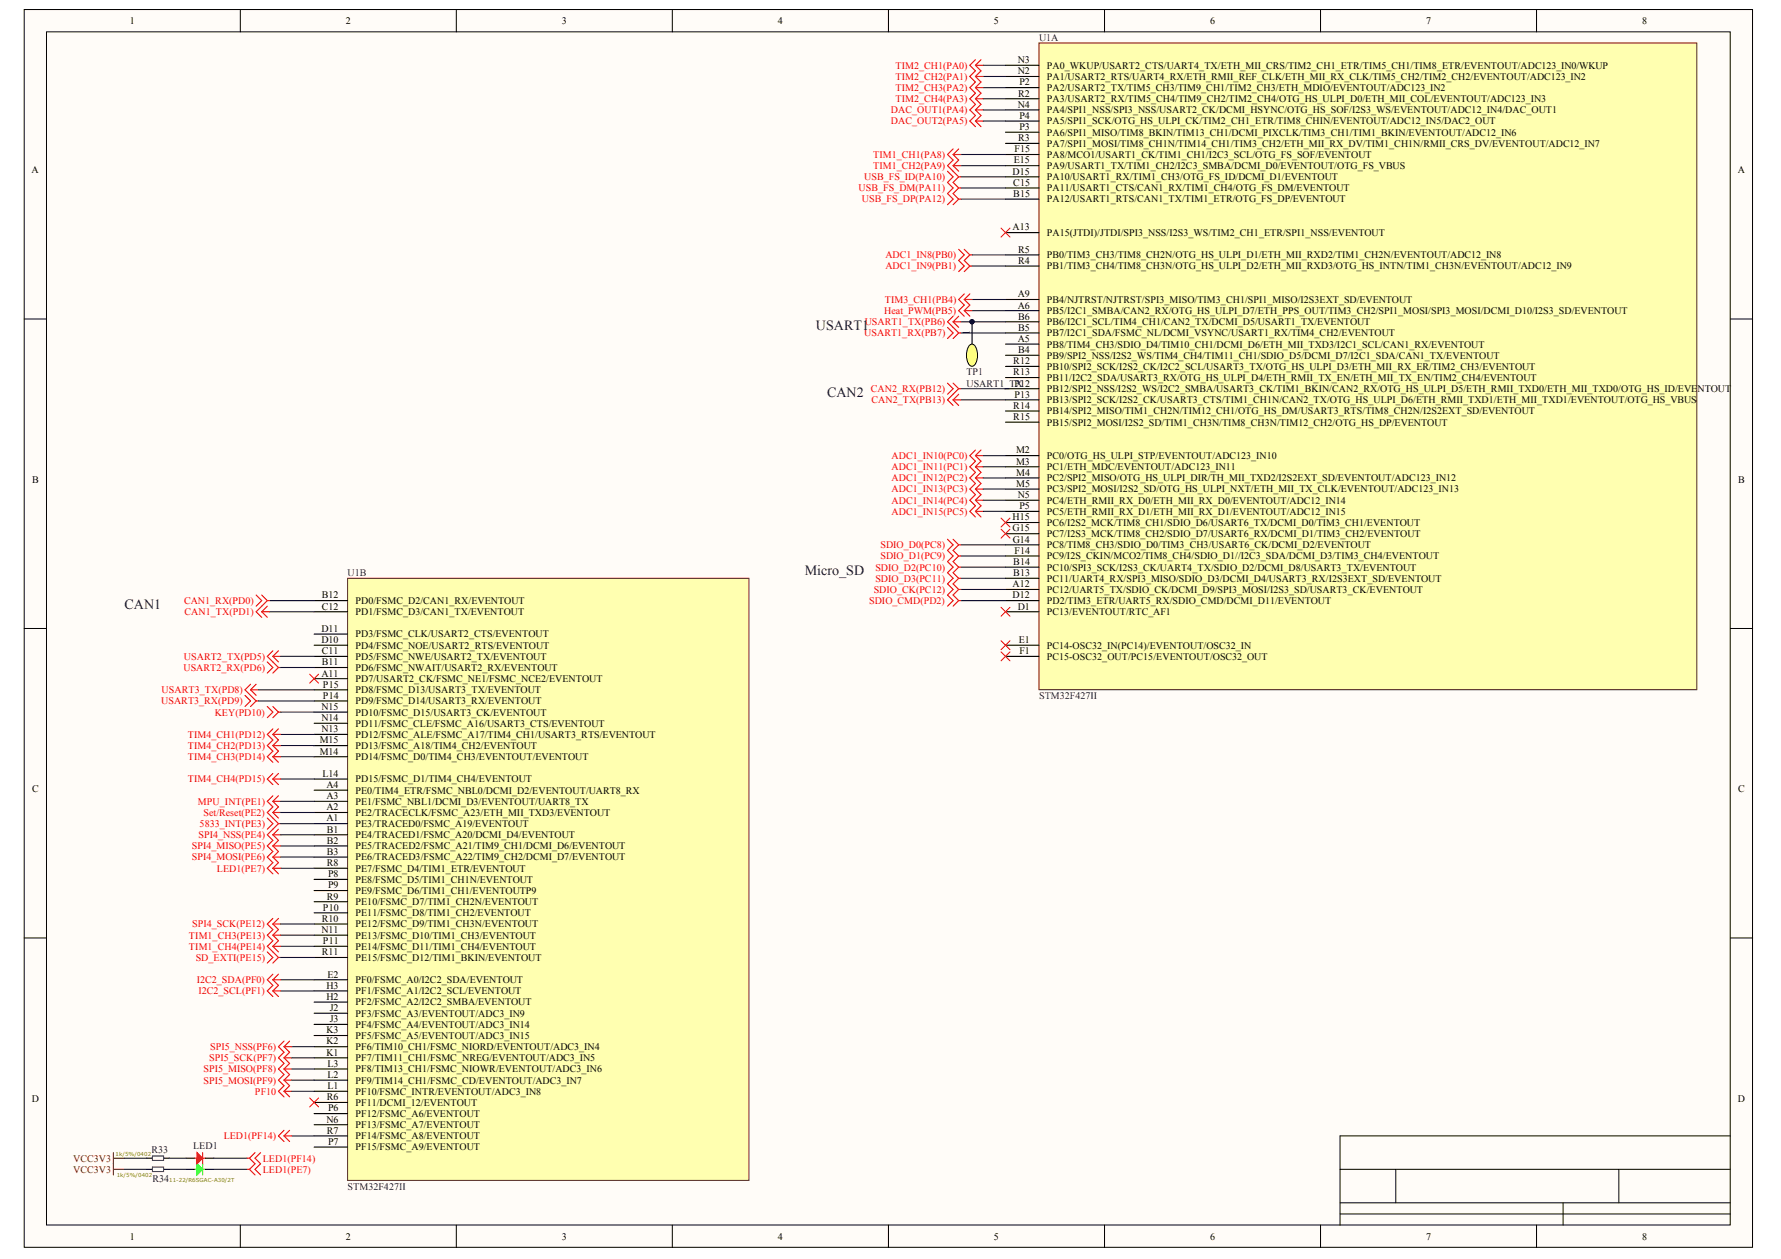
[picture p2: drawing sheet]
<svg xmlns="http://www.w3.org/2000/svg" width="297mm" height="210mm" viewBox="0 0 297 210" stroke-linecap="round" stroke-linejoin="round" font-family="sans-serif">
<defs><g id="words">
<g font-size="2.3" fill="#000080">
<text x="136.1" y="55">USART1</text>
<text x="137.9" y="66.2">CAN2</text>
<text x="134.2" y="95.9">Micro_SD</text>
<text x="20.8" y="101.5">CAN1</text>
</g>
<g font-size="1.7">
<text x="21.6" y="4">1</text>
<text x="57.7" y="4">2</text>
<text x="93.7" y="4">3</text>
<text x="129.7" y="4">4</text>
<text x="165.8" y="4">5</text>
<text x="201.8" y="4">6</text>
<text x="237.8" y="4">7</text>
<text x="273.9" y="4">8</text>
<text x="169.7" y="10.5">N3</text>
<text x="174.6" y="11.5">PA0_WKUP/USART2_CTS/UART4_TX/ETH_MII_CRS/TIM2_CH1_ETR/TIM5_CH1/TIM8_ETR/EVENTOUT/ADC123_IN0/WKUP</text>
<text x="169.7" y="12.4">N2</text>
<text x="169.7" y="18">N4</text>
<text x="169.8" y="16.1">R2</text>
<text x="170" y="14.2">P2</text>
<text x="174.6" y="13.3">PA1/USART2_RTS/UART4_RX/ETH_RMII_REF_CLK/ETH_MII_RX_CLK/TIM5_CH2/TIM2_CH2/EVENTOUT/ADC123_IN2</text>
<text x="174.6" y="15.2">PA2/USART2_TX/TIM5_CH3/TIM9_CH1/TIM2_CH3/ETH_MDIO/EVENTOUT/ADC123_IN2</text>
<text x="174.6" y="17">PA3/USART2_RX/TIM5_CH4/TIM9_CH2/TIM2_CH4/OTG_HS_ULPI_D0/ETH_MII_COL/EVENTOUT/ADC123_IN3</text>
<text x="169.8" y="23.5">R3</text>
<text x="170" y="19.8">P4</text>
<text x="170" y="21.7">P3</text>
<text x="174.6" y="18.9">PA4/SPI1_NSS/SPI3_NSS/USART2_CK/DCMI_HSYNC/OTG_HS_SOF/I2S3_WS/EVENTOUT/ADC12_IN4/DAC_OUT1</text>
<text x="174.6" y="20.8">PA5/SPI1_SCK/OTG_HS_ULPI_CK/TIM2_CH1_ETR/TIM8_CHIN/EVENTOUT/ADC12_IN5/DAC2_OUT</text>
<text x="174.6" y="22.6">PA6/SPI1_MISO/TIM8_BKIN/TIM13_CH1/DCMI_PIXCLK/TIM3_CH1/TIM1_BKIN/EVENTOUT/ADC12_IN6</text>
<text x="5.3" y="28.9">A</text>
<text x="168.9" y="29.1">D15</text>
<text x="169.1" y="27.3">E15</text>
<text x="169.2" y="25.4">F15</text>
<text x="174.6" y="24.5">PA7/SPI1_MOSI/TIM8_CH1N/TIM14_CH1/TIM3_CH2/ETH_MII_RX_DV/TIM1_CH1N/RMII_CRS_DV/EVENTOUT/ADC12_IN7</text>
<text x="174.6" y="26.3">PA8/MCO1/USART1_CK/TIM1_CH1/I2C3_SCL/OTG_FS_SOF/EVENTOUT</text>
<text x="174.6" y="28.2">PA9/USART1_TX/TIM1_CH2/I2C3_SMBA/DCMI_D0/EVENTOUT/OTG_FS_VBUS</text>
<text x="289.9" y="28.9">A</text>
<text x="169" y="31">C15</text>
<text x="169" y="32.8">B15</text>
<text x="174.6" y="30">PA10/USART1_RX/TIM1_CH3/OTG_FS_ID/DCMI_D1/EVENTOUT</text>
<text x="174.6" y="31.9">PA11/USART1_CTS/CAN1_RX/TIM1_CH4/OTG_FS_DM/EVENTOUT</text>
<text x="174.6" y="33.8">PA12/USART1_RTS/CAN1_TX/TIM1_ETR/OTG_FS_DP/EVENTOUT</text>
<text x="168.9" y="38.4">A13</text>
<text x="174.6" y="39.3">PA15(JTDI)/JTDI/SPI3_NSS/I2S3_WS/TIM2_CH1_ETR/SPI1_NSS/EVENTOUT</text>
<text x="169.8" y="42.1">R5</text>
<text x="169.8" y="44">R4</text>
<text x="174.6" y="43.1">PB0/TIM3_CH3/TIM8_CH2N/OTG_HS_ULPI_D1/ETH_MII_RXD2/TIM1_CH2N/EVENTOUT/ADC12_IN8</text>
<text x="174.6" y="44.9">PB1/TIM3_CH4/TIM8_CH3N/OTG_HS_ULPI_D2/ETH_MII_RXD3/OTG_HS_INTN/TIM1_CH3N/EVENTOUT/ADC12_IN9</text>
<text x="169.7" y="49.6">A9</text>
<text x="169.7" y="51.4">A6</text>
<text x="169.8" y="53.3">B6</text>
<text x="174.6" y="50.5">PB4/NJTRST/NJTRST/SPI3_MISO/TIM3_CH1/SPI1_MISO/I2S3EXT_SD/EVENTOUT</text>
<text x="174.6" y="52.4">PB5/I2C1_SMBA/CAN2_RX/OTG_HS_ULPI_D7/ETH_PPS_OUT/TIM3_CH2/SPI1_MOSI/SPI3_MOSI/DCMI_D10/I2S3_SD/EVENTOUT</text>
<text x="161.8" y="55.9" transform="rotate(-90 161.8 55.9)">1</text>
<text x="169.7" y="57">A5</text>
<text x="169.8" y="58.9">B4</text>
<text x="169.8" y="55.2">B5</text>
<text x="174.6" y="54.2">PB6/I2C1_SCL/TIM4_CH1/CAN2_TX/DCMI_D5/USART1_TX/EVENTOUT</text>
<text x="174.6" y="56.1">PB7/I2C1_SDA/FSMC_NL/DCMI_VSYNC/USART1_RX/TIM4_CH2/EVENTOUT</text>
<text x="174.6" y="57.9">PB8/TIM4_CH3/SDIO_D4/TIM10_CH1/DCMI_D6/ETH_MII_TXD3/I2C1_SCL/CAN1_RX/EVENTOUT</text>
<text x="174.6" y="59.8">PB9/SPI2_NSS/I2S2_WS/TIM4_CH4/TIM11_CH1/SDIO_D5/DCMI_D7/I2C1_SDA/CAN1_TX/EVENTOUT</text>
<text x="169" y="62.6">R13</text>
<text x="169" y="60.7">R12</text>
<text x="169.2" y="64.4">P12</text>
<text x="174.6" y="61.7">PB10/SPI2_SCK/I2S2_CK/I2C2_SCL/USART3_TX/OTG_HS_ULPI_D3/ETH_MII_RX_ER/TIM2_CH3/EVENTOUT</text>
<text x="174.6" y="63.5">PB11/I2C2_SDA/USART3_RX/OTG_HS_ULPI_D4/ETH_RMII_TX_EN/ETH_MII_TX_EN/TIM2_CH4/EVENTOUT</text>
<text x="174.6" y="65.4">PB12/SPI2_NSS/I2S2_WS/I2C2_SMBA/USART3_CK/TIM1_BKIN/CAN2_RX/OTG_HS_ULPI_D5/ETH_RMII_TXD0/ETH_MII_TXD0/OTG_HS_ID/EVENTOUT</text>
<text x="169" y="68.2">R14</text>
<text x="169" y="70">R15</text>
<text x="169.2" y="66.3">P13</text>
<text x="174.6" y="67.2">PB13/SPI2_SCK/I2S2_CK/USART3_CTS/TIM1_CH1N/CAN2_TX/OTG_HS_ULPI_D6/ETH_RMII_TXD1/ETH_MII_TXD1/EVENTOUT/OTG_HS_VBUS</text>
<text x="174.6" y="69.1">PB14/SPI2_MISO/TIM1_CH2N/TIM12_CH1/OTG_HS_DM/USART3_RTS/TIM8_CH2N/I2S2EXT_SD/EVENTOUT</text>
<text x="174.6" y="71">PB15/SPI2_MOSI/I2S2_SD/TIM1_CH3N/TIM8_CH3N/TIM12_CH2/OTG_HS_DP/EVENTOUT</text>
<text x="169.5" y="75.6">M2</text>
<text x="169.5" y="77.5">M3</text>
<text x="174.6" y="76.5">PC0/OTG_HS_ULPI_STP/EVENTOUT/ADC123_IN10</text>
<text x="5.3" y="80.5">B</text>
<text x="169.5" y="79.3">M4</text>
<text x="169.5" y="81.2">M5</text>
<text x="169.7" y="83">N5</text>
<text x="174.6" y="78.4">PC1/ETH_MDC/EVENTOUT/ADC123_IN11</text>
<text x="174.6" y="80.2">PC2/SPI2_MISO/OTG_HS_ULPI_DIR/TH_MII_TXD2/I2S2EXT_SD/EVENTOUT/ADC123_IN12</text>
<text x="174.6" y="82.1">PC3/SPI2_MOSI/I2S2_SD/OTG_HS_ULPI_NXT/ETH_MII_TX_CLK/EVENTOUT/ADC123_IN13</text>
<text x="174.6" y="84">PC4/ETH_RMII_RX_D0/ETH_MII_RX_D0/EVENTOUT/ADC12_IN14</text>
<text x="289.9" y="80.5">B</text>
<text x="168.9" y="86.7">H15</text>
<text x="168.9" y="88.6">G15</text>
<text x="170" y="84.9">P5</text>
<text x="174.6" y="85.8">PC5/ETH_RMII_RX_D1/ETH_MII_RX_D1/EVENTOUT/ADC12_IN15</text>
<text x="174.6" y="87.7">PC6/I2S2_MCK/TIM8_CH1/SDIO_D6/USART6_TX/DCMI_D0/TIM3_CH1/EVENTOUT</text>
<text x="174.6" y="89.5">PC7/I2S3_MCK/TIM8_CH2/SDIO_D7/USART6_RX/DCMI_D1/TIM3_CH2/EVENTOUT</text>
<text x="168.9" y="90.5">G14</text>
<text x="169" y="94.2">B14</text>
<text x="169.2" y="92.3">F14</text>
<text x="174.6" y="91.4">PC8/TIM8_CH3/SDIO_D0/TIM3_CH3/USART6_CK/DCMI_D2/EVENTOUT</text>
<text x="174.6" y="93.3">PC9/I2S_CKIN/MCO2/TIM8_CH4/SDIO_D1//I2C3_SDA/DCMI_D3/TIM3_CH4/EVENTOUT</text>
<text x="174.6" y="95.1">PC10/SPI3_SCK/I2S3_CK/UART4_TX/SDIO_D2/DCMI_D8/USART3_TX/EVENTOUT</text>
<text x="53.7" y="99.8">B12</text>
<text x="53.7" y="101.6">C12</text>
<text x="59.3" y="100.7">PD0/FSMC_D2/CAN1_RX/EVENTOUT</text>
<text x="168.9" y="99.8">D12</text>
<text x="168.9" y="97.9">A12</text>
<text x="169" y="96.1">B13</text>
<text x="169.7" y="101.6">D1</text>
<text x="174.6" y="97">PC11/UART4_RX/SPI3_MISO/SDIO_D3/DCMI_D4/USART3_RX/I2S3EXT_SD/EVENTOUT</text>
<text x="174.6" y="98.8">PC12/UART5_TX/SDIO_CK/DCMI_D9/SPI3_MOSI/I2S3_SD/USART3_CK/EVENTOUT</text>
<text x="174.6" y="100.7">PD2/TIM3_ETR/UART5_RX/SDIO_CMD/DCMI_D11/EVENTOUT</text>
<text x="53.6" y="105.4">D11</text>
<text x="53.6" y="107.2">D10</text>
<text x="59.3" y="102.6">PD1/FSMC_D3/CAN1_TX/EVENTOUT</text>
<text x="59.3" y="106.3">PD3/FSMC_CLK/USART2_CTS/EVENTOUT</text>
<text x="169.9" y="107.2">E1</text>
<text x="174.6" y="102.6">PC13/EVENTOUT/RTC_AF1</text>
<text x="53.6" y="112.8">A11</text>
<text x="53.7" y="109.1">C11</text>
<text x="53.7" y="110.9">B11</text>
<text x="59.3" y="108.1">PD4/FSMC_NOE/USART2_RTS/EVENTOUT</text>
<text x="59.3" y="110">PD5/FSMC_NWE/USART2_TX/EVENTOUT</text>
<text x="59.3" y="111.9">PD6/FSMC_NWAIT/USART2_RX/EVENTOUT</text>
<text x="59.3" y="113.7">PD7/USART2_CK/FSMC_NE1/FSMC_NCE2/EVENTOUT</text>
<text x="170" y="109.1">F1</text>
<text x="174.6" y="108.1">PC14-OSC32_IN(PC14)/EVENTOUT/OSC32_IN</text>
<text x="174.6" y="110">PC15-OSC32_OUT/PC15/EVENTOUT/OSC32_OUT</text>
<text x="53.6" y="118.4">N15</text>
<text x="53.9" y="114.6">P15</text>
<text x="53.9" y="116.5">P14</text>
<text x="59.3" y="115.6">PD8/FSMC_D13/USART3_TX/EVENTOUT</text>
<text x="59.3" y="117.4">PD9/FSMC_D14/USART3_RX/EVENTOUT</text>
<text x="59.3" y="119.3">PD10/FSMC_D15/USART3_CK/EVENTOUT</text>
<text x="53.3" y="123.9">M15</text>
<text x="53.3" y="125.8">M14</text>
<text x="53.6" y="120.2">N14</text>
<text x="53.6" y="122.1">N13</text>
<text x="59.3" y="121.2">PD11/FSMC_CLE/FSMC_A16/USART3_CTS/EVENTOUT</text>
<text x="59.3" y="123">PD12/FSMC_ALE/FSMC_A17/TIM4_CH1/USART3_RTS/EVENTOUT</text>
<text x="59.3" y="124.9">PD13/FSMC_A18/TIM4_CH2/EVENTOUT</text>
<text x="53.8" y="129.5">L14</text>
<text x="54.4" y="131.4">A4</text>
<text x="59.3" y="126.7">PD14/FSMC_D0/TIM4_CH3/EVENTOUT/EVENTOUT</text>
<text x="59.3" y="130.4">PD15/FSMC_D1/TIM4_CH4/EVENTOUT</text>
<text x="5.3" y="132.1">C</text>
<text x="54.4" y="136.9">A1</text>
<text x="54.4" y="133.2">A3</text>
<text x="54.4" y="135.1">A2</text>
<text x="59.3" y="132.3">PE0/TIM4_ETR/FSMC_NBL0/DCMI_D2/EVENTOUT/UART8_RX</text>
<text x="59.3" y="134.2">PE1/FSMC_NBL1/DCMI_D3/EVENTOUT/UART8_TX</text>
<text x="59.3" y="136">PE2/TRACECLK/FSMC_A23/ETH_MII_TXD3/EVENTOUT</text>
<text x="59.3" y="137.9">PE3/TRACED0/FSMC_A19/EVENTOUT</text>
<text x="289.9" y="132.1">C</text>
<text x="54.5" y="140.7">B2</text>
<text x="54.5" y="142.5">B3</text>
<text x="54.5" y="138.8">B1</text>
<text x="59.3" y="139.7">PE4/TRACED1/FSMC_A20/DCMI_D4/EVENTOUT</text>
<text x="59.3" y="141.6">PE5/TRACED2/FSMC_A21/TIM9_CH1/DCMI_D6/EVENTOUT</text>
<text x="59.3" y="143.5">PE6/TRACED3/FSMC_A22/TIM9_CH2/DCMI_D7/EVENTOUT</text>
<text x="54.5" y="150">R9</text>
<text x="54.5" y="144.4">R8</text>
<text x="54.7" y="146.3">P8</text>
<text x="54.7" y="148.1">P9</text>
<text x="59.3" y="145.3">PE7/FSMC_D4/TIM1_ETR/EVENTOUT</text>
<text x="59.3" y="147.2">PE8/FSMC_D5/TIM1_CH1N/EVENTOUT</text>
<text x="59.3" y="149">PE9/FSMC_D6/TIM1_CH1/EVENTOUTP9</text>
<text x="53.6" y="155.6">N11</text>
<text x="53.7" y="153.7">R10</text>
<text x="53.9" y="151.8">P10</text>
<text x="59.3" y="150.9">PE10/FSMC_D7/TIM1_CH2N/EVENTOUT</text>
<text x="59.3" y="152.8">PE11/FSMC_D8/TIM1_CH2/EVENTOUT</text>
<text x="59.3" y="154.6">PE12/FSMC_D9/TIM1_CH3N/EVENTOUT</text>
<text x="53.7" y="159.3">R11</text>
<text x="53.9" y="157.4">P11</text>
<text x="59.3" y="156.5">PE13/FSMC_D10/TIM1_CH3/EVENTOUT</text>
<text x="59.3" y="158.3">PE14/FSMC_D11/TIM1_CH4/EVENTOUT</text>
<text x="59.3" y="160.2">PE15/FSMC_D12/TIM1_BKIN/EVENTOUT</text>
<text x="54.4" y="164.8">H3</text>
<text x="54.4" y="166.7">H2</text>
<text x="54.6" y="163">E2</text>
<text x="59.3" y="163.9">PF0/FSMC_A0/I2C2_SDA/EVENTOUT</text>
<text x="59.3" y="165.8">PF1/FSMC_A1/I2C2_SCL/EVENTOUT</text>
<text x="59.3" y="167.6">PF2/FSMC_A2/I2C2_SMBA/EVENTOUT</text>
<text x="54.4" y="172.3">K3</text>
<text x="55" y="168.6">J2</text>
<text x="55" y="170.4">J3</text>
<text x="59.3" y="169.5">PF3/FSMC_A3/EVENTOUT/ADC3_IN9</text>
<text x="59.3" y="171.4">PF4/FSMC_A4/EVENTOUT/ADC3_IN14</text>
<text x="59.3" y="173.2">PF5/FSMC_A5/EVENTOUT/ADC3_IN15</text>
<text x="54.4" y="174.1">K2</text>
<text x="54.4" y="176">K1</text>
<text x="54.6" y="177.9">L3</text>
<text x="54.6" y="179.7">L2</text>
<text x="59.3" y="175.1">PF6/TIM10_CH1/FSMC_NIORD/EVENTOUT/ADC3_IN4</text>
<text x="59.3" y="176.9">PF7/TIM11_CH1/FSMC_NREG/EVENTOUT/ADC3_IN5</text>
<text x="59.3" y="178.8">PF8/TIM13_CH1/FSMC_NIOWR/EVENTOUT/ADC3_IN6</text>
<text x="5.3" y="183.7">D</text>
<text x="54.5" y="183.4">R6</text>
<text x="54.6" y="181.6">L1</text>
<text x="54.7" y="185.3">P6</text>
<text x="59.3" y="180.6">PF9/TIM14_CH1/FSMC_CD/EVENTOUT/ADC3_IN7</text>
<text x="59.3" y="182.5">PF10/FSMC_INTR/EVENTOUT/ADC3_IN8</text>
<text x="59.3" y="184.4">PF11/DCMI_12/EVENTOUT</text>
<text x="289.9" y="183.7">D</text>
<text x="54.4" y="187.1">N6</text>
<text x="54.5" y="189">R7</text>
<text x="54.7" y="190.9">P7</text>
<text x="59.3" y="186.2">PF12/FSMC_A6/EVENTOUT</text>
<text x="59.3" y="188.1">PF13/FSMC_A7/EVENTOUT</text>
<text x="59.3" y="189.9">PF14/FSMC_A8/EVENTOUT</text>
<text x="59.3" y="191.8">PF15/FSMC_A9/EVENTOUT</text>
<text x="21.6" y="206.7">1</text>
<text x="57.7" y="206.7">2</text>
<text x="93.7" y="206.7">3</text>
<text x="129.7" y="206.7">4</text>
<text x="165.8" y="206.7">5</text>
<text x="201.8" y="206.7">6</text>
<text x="237.8" y="206.7">7</text>
<text x="273.9" y="206.7">8</text>
</g>
<g font-size="1.7" fill="#f00">
<text x="149.3" y="11.5">TIM2_CH1(PA0)</text>
<text x="149.3" y="13.3">TIM2_CH2(PA1)</text>
<text x="149.3" y="15.2">TIM2_CH3(PA2)</text>
<text x="149.3" y="17">TIM2_CH4(PA3)</text>
<text x="148.6" y="18.9">DAC_OUT1(PA4)</text>
<text x="148.6" y="20.8">DAC_OUT2(PA5)</text>
<text x="145.6" y="26.3">TIM1_CH1(PA8)</text>
<text x="145.6" y="28.2">TIM1_CH2(PA9)</text>
<text x="143.2" y="31.9">USB_FS_DM(PA11)</text>
<text x="143.8" y="33.8">USB_FS_DP(PA12)</text>
<text x="144.1" y="30">USB_FS_ID(PA10)</text>
<text x="147.7" y="43.1">ADC1_IN8(PB0)</text>
<text x="147.7" y="44.9">ADC1_IN9(PB1)</text>
<text x="147.5" y="52.4">Heat_PWM(PB5)</text>
<text x="147.6" y="50.5">TIM3_CH1(PB4)</text>
<text x="144.1" y="56.1">USART1_RX(PB7)</text>
<text x="144.2" y="54.2">USART1_TX(PB6)</text>
<text x="145.3" y="65.4">CAN2_RX(PB12)</text>
<text x="145.3" y="67.2">CAN2_TX(PB13)</text>
<text x="148.7" y="76.5">ADC1_IN10(PC0)</text>
<text x="148.7" y="78.4">ADC1_IN11(PC1)</text>
<text x="148.7" y="80.2">ADC1_IN12(PC2)</text>
<text x="148.7" y="82.1">ADC1_IN13(PC3)</text>
<text x="148.7" y="84">ADC1_IN14(PC4)</text>
<text x="148.7" y="85.8">ADC1_IN15(PC5)</text>
<text x="146" y="95.1">SDIO_D2(PC10)</text>
<text x="146.8" y="93.3">SDIO_D1(PC9)</text>
<text x="146.8" y="91.4">SDIO_D0(PC8)</text>
<text x="30.7" y="100.7">CAN1_RX(PD0)</text>
<text x="145" y="100.7">SDIO_CMD(PD2)</text>
<text x="145.7" y="98.8">SDIO_CK(PC12)</text>
<text x="146" y="97">SDIO_D3(PC11)</text>
<text x="30.8" y="102.6">CAN1_TX(PD1)</text>
<text x="30.6" y="111.9">USART2_RX(PD6)</text>
<text x="30.7" y="110">USART2_TX(PD5)</text>
<text x="26.9" y="117.4">USART3_RX(PD9)</text>
<text x="27" y="115.6">USART3_TX(PD8)</text>
<text x="35.8" y="119.3">KEY(PD10)</text>
<text x="31.3" y="123">TIM4_CH1(PD12)</text>
<text x="31.3" y="124.9">TIM4_CH2(PD13)</text>
<text x="31.3" y="126.7">TIM4_CH3(PD14)</text>
<text x="31.3" y="130.4">TIM4_CH4(PD15)</text>
<text x="33" y="134.2">MPU_INT(PE1)</text>
<text x="33.3" y="137.9">5833_INT(PE3)</text>
<text x="33.9" y="136">Set/Reset(PE2)</text>
<text x="32" y="141.6">SPI4_MISO(PE5)</text>
<text x="32" y="143.5">SPI4_MOSI(PE6)</text>
<text x="33.1" y="139.7">SPI4_NSS(PE4)</text>
<text x="36.2" y="145.3">LED1(PE7)</text>
<text x="32.1" y="154.6">SPI4_SCK(PE12)</text>
<text x="31.5" y="156.5">TIM1_CH3(PE13)</text>
<text x="31.5" y="158.3">TIM1_CH4(PE14)</text>
<text x="32.6" y="160.2">SD_EXTI(PE15)</text>
<text x="32.8" y="163.9">I2C2_SDA(PF0)</text>
<text x="33.1" y="165.8">I2C2_SCL(PF1)</text>
<text x="33.9" y="178.8">SPI5_MISO(PF8)</text>
<text x="34.9" y="176.9">SPI5_SCK(PF7)</text>
<text x="35" y="175.1">SPI5_NSS(PF6)</text>
<text x="33.9" y="180.6">SPI5_MOSI(PF9)</text>
<text x="42.5" y="182.5">PF10</text>
<text x="37.3" y="189.9">LED1(PF14)</text>
<text x="43.8" y="195.5">LED1(PE7)</text>
<text x="43.8" y="193.7">LED1(PF14)</text>
</g>
<g font-size="1.7" fill="#000080">
<text x="173.3" y="6.8">U1A</text>
<text x="161.2" y="62.6">TP1</text>
<text x="161.2" y="64.4">USART1_TX</text>
<text x="58" y="96.1">U1B</text>
<text x="173.3" y="116.5">STM32F427II</text>
<text x="32.2" y="191.6">LED1</text>
<text x="25.2" y="192.2">R33</text>
<text x="25.4" y="197">R34</text>
<text x="58" y="198.3">STM32F427II</text>
</g>
<g font-size="1.7" fill="#800000">
<text x="12.2" y="193.7">VCC3V3</text>
<text x="12.2" y="195.5">VCC3V3</text>
</g>
<g font-size=".9" fill="#808000">
<text x="19.3" y="192.7">1k/5%/0402</text>
<text x="19.5" y="196.3">1k/5%/0402</text>
<text x="28.2" y="197">11-22/R6SGAC-A30/2T</text>
</g>
</g></defs>
<g fill="#fffcf8" stroke="#000" stroke-width=".17">
<path d="M4 1.6h288.3v206.4h-288.3z"/>
<path d="M7.8 5.3h280.8v198.9h-280.8z"/>
</g>
<g fill="none" stroke="#000" stroke-width=".17">
<path d="M40.1 1.6v3.7M76.1 1.6v3.7M112.1 1.6v3.7M148.2 1.6v3.7M184.2 1.6v3.7M220.2 1.6v3.7M256.3 1.6v3.7M4 53.2h3.8M288.6 53.2h3.7M4 104.8h3.8M288.6 104.8h3.7M4 156.4h3.8"/>
<path d="M288.6 156.4h3.7M223.5 195h65.1M232.8 195v5.5M270 195v5.5M288.6 189.4h-65.1v14.9M40.1 204.3v3.7M76.1 204.3v3.7M112.1 204.3v3.7M148.2 204.3v3.7M184.2 204.3v3.7M220.2 204.3v3.7M223.5 200.5h65.1"/>
<path d="M223.5 202.4h65.1M256.3 204.3v3.7M260.7 200.5v3.8"/>
</g>
<path d="M173.3 7.2h109.7v107.8h-109.7z" fill="#ffffb0" stroke="#800000" stroke-width=".17"/>
<g fill="none" stroke="#000" stroke-width=".19">
<path d="M167.7 10.9h5.6M167.7 12.7h5.6M167.7 14.6h5.6M167.7 16.5h5.6M167.7 18.3h5.6M167.7 20.2h5.6M167.7 22h5.6M167.7 23.9h5.6M167.7 25.8h5.6M167.7 27.6h5.6M167.7 29.5h5.6M167.7 31.3h5.6"/>
<path d="M167.7 33.2h5.6M167.7 38.8h5.6M167.7 42.5h5.6M167.7 44.4h5.6M167.7 49.9h5.6M167.7 51.8h5.6M167.7 53.7h5.6M167.7 55.5h5.6M167.7 57.4h5.6M167.7 59.2h5.6M167.7 61.1h5.6M167.7 62.9h5.6"/>
<path d="M167.7 64.8h5.6M167.7 66.7h5.6M167.7 68.5h5.6M167.7 70.4h5.6M167.7 76h5.6M167.7 77.8h5.6M167.7 79.7h5.6M167.7 81.5h5.6M167.7 83.4h5.6M167.7 85.3h5.6M167.7 87.1h5.6M167.7 89h5.6"/>
<path d="M167.7 90.8h5.6M167.7 92.7h5.6M167.7 94.6h5.6M167.7 96.4h5.6M167.7 98.3h5.6M167.7 100.1h5.6M167.7 102h5.6M167.7 107.6h5.6M167.7 109.4h5.6"/>
</g>
<path d="M58 96.4h66.9v100.4h-66.9z" fill="#ffffb0" stroke="#800000" stroke-width=".17"/>
<g fill="none" stroke="#000" stroke-width=".19">
<path d="M162.1 53.7v3.7M52.4 100.1h5.6M52.4 102h5.6M52.4 105.7h5.6M52.4 107.6h5.6M52.4 109.4h5.6M52.4 111.3h5.6M52.4 113.1h5.6M52.4 115h5.6M52.4 116.9h5.6M52.4 118.7h5.6M52.4 120.6h5.6"/>
<path d="M52.4 122.4h5.6M52.4 124.3h5.6M52.4 126.2h5.6M52.4 129.9h5.6M52.4 131.7h5.6M52.4 133.6h5.6M52.4 135.5h5.6M52.4 137.3h5.6M52.4 139.2h5.6M52.4 141h5.6M52.4 142.9h5.6M52.4 144.8h5.6"/>
<path d="M52.4 146.6h5.6M52.4 148.5h5.6M52.4 150.3h5.6M52.4 152.2h5.6M52.4 154.1h5.6M52.4 155.9h5.6M52.4 157.8h5.6M52.4 159.6h5.6M52.4 163.3h5.6M52.4 165.2h5.6M52.4 167.1h5.6M52.4 168.9h5.6"/>
<path d="M52.4 170.8h5.6M52.4 172.6h5.6M52.4 174.5h5.6M52.4 176.4h5.6M52.4 178.2h5.6M52.4 180.1h5.6M52.4 181.9h5.6M52.4 183.8h5.6M52.4 185.7h5.6M52.4 187.5h5.6M52.4 189.4h5.6M52.4 191.2h5.6"/>
</g>
<g fill="none" stroke="#000080" stroke-width=".19">
<path d="M164 10.9h3.7M164 12.7h3.7M164 14.6h3.7M164 16.5h3.7M164 18.3h3.7M160.3 25.8h7.4M160.3 27.6h7.4M160.3 29.5h7.4M160.3 31.3h7.4M160.3 33.2h7.4M164 20.2h3.7M160.3 53.7h7.4"/>
<path d="M160.3 55.5h7.4M162.1 42.5h5.6M162.1 44.4h5.6M162.1 49.9h5.6M162.1 51.8h5.6M160.3 64.8h7.4M160.3 66.7h7.4M164 76h3.7M164 77.8h3.7M164 79.7h3.7M160.3 98.3h7.4M160.3 96.4h7.4"/>
<path d="M160.3 94.6h7.4M160.3 92.7h7.4M160.3 90.8h7.4M164 81.5h3.7M164 83.4h3.7M164 85.3h3.7M43.1 116.9h9.3M43.1 115h9.3M45 100.1h7.4M45 102h7.4M46.8 109.4h5.6M46.8 111.3h5.6"/>
<path d="M160.3 100.1h7.4M46.8 129.9h5.6M46.8 122.4h5.6M46.8 124.3h5.6M46.8 126.2h5.6M46.8 139.2h5.6M46.8 155.9h5.6M46.8 157.8h5.6M46.8 141h5.6M46.8 154.1h5.6M46.8 142.9h5.6M46.8 163.3h5.6"/>
<path d="M46.8 165.2h5.6M48.7 176.4h3.7M48.7 178.2h3.7M48.7 174.5h3.7M48.7 180.1h3.7"/>
</g>
<path d="M167 106.8l1.4 1.5M167 108.7l1.4 1.5M168.4 106.8l-1.4 1.5M168.4 108.7l-1.4 1.5" fill="none" stroke="#f00" stroke-width=".17"/>
<g fill="none" stroke="#f00" stroke-width=".19">
<path d="M162.7 10l-1 .9 1 .9-1 .9 1 1-1 .9 1 .9-1 1 1 .9-1 .9 1 1-1 .9 1 .9M162.7 10.9h1.3M162.7 12.7h1.3M162.7 14.6h1.3M162.7 16.5h1.3M162.7 18.3h1.3M162.7 10.9l.9 .9-.9 .9M162.7 12.7l.9 1-.9 .9M162.7 14.6l.9 .9-.9 1M162.7 16.5l.9 .9-.9 .9M162.7 18.3l.9 1-.9 .9M163.6 10l-.9 .9"/>
<path d="M158 28.6l1 .9-1 .9 1 .9-1 1 1 .9-1 .9M159 24.8l-1 1 1 .9-1 .9 1.9 1.9M159 25.8h1.3M159 27.6h1.3M159 25.8l.9 .9-.9 .9M159 27.6l.9 1M159.9 24.8l-.9 1M159.9 29.5l-.9 .9 .9 .9M159.9 31.3l-.9 1 .9 .9M159.9 33.2l-.9 .9M159.9 29.5h.4M159.9 31.3h.4"/>
<path d="M159.9 33.2h.4M162.7 20.2h1.3M162.7 20.2l.9 .9M158 54.6l1 .9-1 .9M159 52.7l-1 1 1.9 1.8M159 53.7h1.3M159 53.7l.9 .9M159.9 52.7l-.9 1M159.9 55.5l-.9 .9M159.9 55.5h.4M159.9 41.6l.9 .9-.9 .9 .9 1-.9 .9M160.8 49l-.9 .9 .9 1-.9 .9 .9 .9"/>
<path d="M160.8 49.9h1.3M160.8 51.8h1.3M160.8 49.9l.9 1-.9 .9M160.8 51.8l.9 .9M160.8 41.6l.9 .9M161.7 49l-.9 .9M161.7 42.5l-.9 .9 .9 1M161.7 44.4l-.9 .9M161.7 42.5h.4M161.7 44.4h.4M158 63.9l1 .9-1 .9M159 66.7h1.3"/>
<path d="M159 66.7l.9 .9M159 63.9l.9 .9M159.9 65.7l-.9 1M159.9 64.8l-1.9 1.9 1 .9M159.9 64.8h.4M162.7 75l-1 1 1 .9-1 .9 1 1-1 .9 1 .9-1 .9 1 1-1 .9 1 .9-1 1 1 .9M162.7 76h1.3M162.7 77.8h1.3M162.7 79.7h1.3M162.7 76l.9 .9-.9 .9M162.7 77.8l.9 1-.9 .9M162.7 79.7l.9 .9-.9 .9"/>
<path d="M163.6 75l-.9 1M42.7 99.2l.9 .9-.9 1M43.6 99.2l1 .9M158 89.9l1 .9-1 1 1 .9-1 .9 1 1-1 .9 1 .9-1 .9 1 1-1 .9 1 .9-1 1M159 89.9l.9 .9M159.9 92.7l-.9 .9 .9 1M159.9 90.8l-.9 1 .9 .9M159.9 98.3l-.9 .9 .9 .9M159.9 96.4l-.9 .9 .9 1M159.9 94.6l-.9 .9 .9 .9M159.9 92.7h.4M159.9 90.8h.4"/>
<path d="M159.9 98.3h.4M159.9 96.4h.4M159.9 94.6h.4M162.7 81.5h1.3M162.7 83.4h1.3M162.7 85.3h1.3M162.7 81.5l.9 1-.9 .9M162.7 83.4l.9 .9-.9 1M162.7 85.3l.9 .9M40.9 115.9l.9 1-.9 .9M41.8 114.1l-.9 .9 1.8 1.9M41.8 115h1.3"/>
<path d="M41.8 115l.9 .9M42.7 114.1l-.9 .9M42.7 116.9l-.9 .9M42.7 116.9h.4M43.6 102h1.4M43.6 102l1 .9M44.6 101.1l-1 .9M44.6 100.1l-1.9 1.9 .9 .9M44.6 100.1h.4M44.6 110.4l.9 .9-.9 .9M45.5 108.5l-.9 .9 1.8 1.9M45.5 109.4h1.3"/>
<path d="M45.5 109.4l.9 1M46.4 108.5l-.9 .9M46.4 111.3l-.9 .9M46.4 111.3h.4M159.9 100.1l-.9 1M159.9 100.1h.4M45.5 121.5l-.9 .9 .9 1-.9 .9 .9 .9-.9 1 .9 .9M45.5 129l-.9 .9 .9 .9M45.5 132.7l-.9 .9 .9 .9M45.5 138.2l-.9 1 .9 .9-.9 .9 .9 1-.9 .9 .9 .9M45.5 122.4h1.3M45.5 124.3h1.3"/>
<path d="M45.5 126.2h1.3M45.5 129.9h1.3M45.5 133.6h1.3M45.5 139.2h1.3M45.5 122.4l.9 1-.9 .9M45.5 124.3l.9 .9-.9 1M45.5 126.2l.9 .9M45.5 129.9l.9 .9M45.5 133.6l.9 .9M45.5 139.2l.9 .9-.9 .9M46.4 121.5l-.9 .9M46.4 129l-.9 .9"/>
<path d="M46.4 132.7l-.9 .9M46.4 138.2l-.9 1M45.5 153.1l-.9 1 .9 .9-.9 .9 .9 .9-.9 1 .9 .9M45.5 155.9h1.3M45.5 157.8h1.3M45.5 154.1h1.3M45.5 141h1.3M45.5 142.9h1.3M45.5 155.9l.9 .9-.9 1M45.5 154.1l.9 .9-.9 .9M45.5 157.8l.9 .9M45.5 141l.9 1-.9 .9"/>
<path d="M45.5 142.9l.9 .9M46.4 153.1l-.9 1M45.5 162.4l-.9 .9 .9 1-.9 .9 .9 .9M45.5 163.3h1.3M45.5 165.2h1.3M45.5 163.3l.9 1-.9 .9M45.5 165.2l.9 .9M46.4 162.4l-.9 .9M47.4 173.6l-1 .9 1 .9-1 1 1 .9-1 .9 1 1-1 .9 1 .9M47.4 178.2h1.3M47.4 176.4h1.3M47.4 174.5h1.3"/>
<path d="M47.4 178.2l.9 1-.9 .9M47.4 176.4l.9 .9-.9 .9M47.4 174.5l.9 .9-.9 1M48.3 173.6l-.9 .9M47.4 180.1h1.3M47.4 180.1l.9 .9"/>
</g>
<circle cx="162.1" cy="53.6" r=".36" fill="#000080" stroke="#000080" stroke-width=".17"/>
<path d="M161.8 57.5l.3-.1a1.28 1.28 0 0 1 .9 1.2 2.71 2.71 0 0 1-.6 2.4l-.3 .1a1.28 1.28 0 0 1-.9-1.3 2.71 2.71 0 0 1 .6-2.3z" fill="#ffff80" stroke="#000" stroke-width=".17"/>
<circle cx="162.1" cy="53.6" r=".36" fill="#000080" stroke="#000080" stroke-width=".17"/>
<g fill="none" stroke="#f00" stroke-width=".19">
<path d="M44.6 117.8l.9 .9-.9 1M45.5 117.8l.9 .9M46.4 118.7l-.9 1M46.4 118.7h.4M44.6 136.4l.9 .9-.9 .9M45.5 134.5l-.9 1 1.8 1.8M45.5 135.5h1.3M45.5 135.5l.9 .9M46.4 134.5l-.9 1M46.4 137.3l-.9 .9M46.4 137.3h.4M44.6 158.7l.9 .9-.9 1"/>
<path d="M45.5 143.8l-.9 1 .9 .9M45.5 144.8h1.3M45.5 144.8l.9 .9M45.5 158.7l.9 .9M46.4 143.8l-.9 1M46.4 159.6l-.9 1M46.4 159.6h.4M32.4 193.1h.5M33.8 192.2v1.8M33.8 193.1h.5M41.2 193.1h.4M41.2 195h.4"/>
<path d="M41.6 195l.9 .9M41.6 193.1l.9 .9-.9 1M42.5 192.2l-.9 .9M43.5 192.2l-1 .9 1 .9-1 1 1 .9M47.4 181l-1 .9 1 1M47.4 188.4l-1 1 1 .9M47.4 181.9h1.3M47.4 189.4h1.3M47.4 181.9l.9 1M47.4 189.4l.9 .9M48.3 181l-.9 .9M48.3 188.4l-.9 1"/>
</g>
<g fill="none" stroke="#000080" stroke-width=".19">
<path d="M46.8 118.7h5.6M46.8 137.3h5.6M46.8 135.5h5.6M46.8 133.6h5.6M46.8 159.6h5.6M46.8 144.8h5.6M20.8 193.1h3.7M20.8 195h3.7M28.2 193.1h2.8M28.2 195h2.8M35.7 193.1h5.5M35.7 195h5.5"/>
<path d="M48.7 181.9h3.7M48.7 189.4h3.7"/>
</g>
<path d="M167 38l1.4 1.5M168.4 38l-1.4 1.5M167 88.2l1.4 1.5M167 86.4l1.4 1.5M168.4 88.2l-1.4 1.5M168.4 86.4l-1.4 1.5M51.6 112.4l1.5 1.5M53.1 112.4l-1.5 1.5M167 101.2l1.4 1.5M168.4 101.2l-1.4 1.5M51.6 183.1l1.5 1.4M53.1 183.1l-1.5 1.4" fill="none" stroke="#f00" stroke-width=".17"/>
<path d="M32.9 194l.9 1-.9 .9z" fill="#0f0" stroke="#0f0" stroke-width=".19"/>
<path d="M32.9 192.2l.9 .9-.9 .9z" fill-rule="evenodd" fill="#f00" stroke="#f00" stroke-width=".19"/>
<path d="M32.4 195h.5M33.8 194v1.9M33.8 195h.5" fill="none" stroke="#0f0" stroke-width=".19"/>
<path d="M24.5 195h.9M24.5 193.1h.9M27.3 195h.9M27.3 193.1h.9M31 195h1.4M31 193.1h1.4M34.3 195h1.4M34.3 193.1h1.4" fill="none" stroke="#000" stroke-width=".19"/>
<path d="M25.4 192.7h1.9v.8h-1.9zM25.4 194.6h1.9v.7h-1.9z" fill="none" stroke="#00f" stroke-width=".19"/>
<path d="M18.9 193.1h1.9M18.9 195h1.9M18.9 192.2v3.7" fill="none" stroke="#800000" stroke-width=".19"/>
<use href="#words"/>
</svg>
